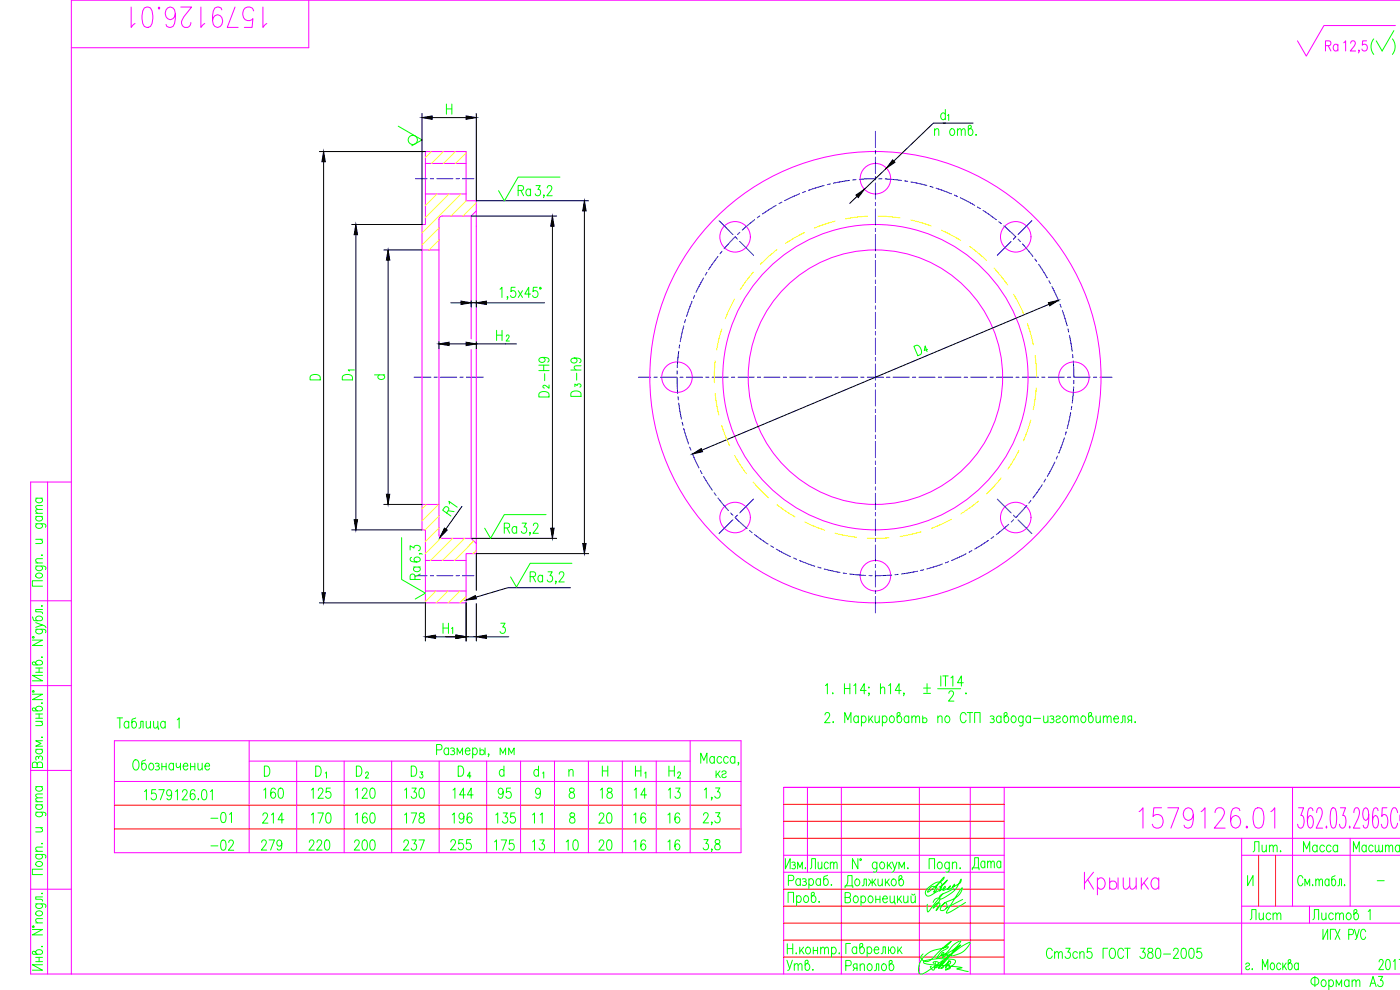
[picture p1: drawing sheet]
<svg xmlns="http://www.w3.org/2000/svg" width="420mm" height="297mm" viewBox="0 0 420 297" stroke-linecap="round" stroke-linejoin="round" font-family="sans-serif">
<defs><g id="words">
<text font-size="10.6" fill="#f0f" x="38.5" y="9.5">1579126.01</text>
<text font-size="10.1" fill="#f0f" x="341.1" y="249.8">1579126.01</text>
<text font-size="8.4" fill="#f0f" x="410.6" y="17.6">( )</text>
<text font-size="7.1" fill="#0f0" x="291" y="262.1">Дата</text>
<g font-size="6.6" fill="#f0f">
<text x="396.9" y="16.6">Ra</text>
<text x="393" y="277.3">Листов</text>
</g>
<text font-size="6.6" x="279.8" y="42">n отв.</text>
<g font-size="6.6" fill="#0f0">
<text x="154.5" y="60">Ra</text>
<text x="166.2" y="120.3" transform="rotate(-90 166.2 120.3)">D -H9</text>
<text x="175.7" y="120.3" transform="rotate(-90 175.7 120.3)">D -h9</text>
<text x="150.3" y="161.2">Ra</text>
<text x="127.4" y="175" transform="rotate(-90 127.4 175)">Ra</text>
<text x="62.4" y="248">-01</text>
<text x="78" y="248.4">214</text>
<text x="92.4" y="248.4">170</text>
<text x="105.8" y="248.4">160</text>
<text x="120.6" y="248.4">178</text>
<text x="134.8" y="248.4">196</text>
<text x="147.8" y="248.4">135</text>
<text x="178.9" y="248.4">20</text>
<text x="189.4" y="248.4">16</text>
<text x="199.7" y="248.4">16</text>
<text x="62.4" y="256.5">-02</text>
<text x="375.4" y="256.8">Лит.</text>
<text x="390.2" y="256.8">Масса</text>
<text x="374.3" y="277.3">Лист</text>
<text x="235.3" y="292.5">Утв.</text>
<text x="313.3" y="288.9">Ст3сп5 ГОСТ 380-2005</text>
</g>
<g font-size="6.2" fill="#0f0">
<text x="158.4" y="175.7">Ra</text>
<text x="38.8" y="232.1">Обозначение</text>
<text x="78.3" y="240.6">160</text>
<text x="92.4" y="240.6">125</text>
<text x="105.8" y="240.6">120</text>
<text x="120.6" y="240.6">130</text>
<text x="135.1" y="240.6">144</text>
<text x="148.5" y="240.6">95</text>
<text x="179.2" y="240.6">18</text>
<text x="189.4" y="240.6">14</text>
<text x="199.7" y="240.6">13</text>
<text x="164" y="248.4" transform="rotate(-90 164 248.4)">11</text>
<text x="77.6" y="256.1">279</text>
<text x="91.7" y="256.1">220</text>
<text x="105.5" y="256.1">200</text>
<text x="120.3" y="256.1">237</text>
<text x="134.4" y="256.1">255</text>
<text x="147.5" y="256.1">175</text>
<text x="159.1" y="256.1">13</text>
<text x="169" y="256.1">10</text>
<text x="178.9" y="256.1">20</text>
<text x="189.4" y="256.1">16</text>
<text x="199.7" y="256.1">16</text>
<text x="242.4" y="261.8">Лист</text>
</g>
<text font-size="5.3" fill="#0f0" x="214.1" y="234.6">кг</text>
<g font-size="4.9" fill="#0f0">
<text x="92.1" y="115.4">D</text>
<text x="102" y="115.4">D</text>
</g>
<text font-size="4.4" fill="#0f0" x="111.5" y="115">d</text>
<g font-size="4" fill="#0f0">
<text x="161.9" y="117.8">2</text>
<text x="171.8" y="117.5">3</text>
</g>
<g font-size="3.1" fill="#0f0">
<text x="103.7" y="112.5">1</text>
<text x="288.9" y="209.5">.</text>
</g>
<text font-size="2.6" fill="#0f0" x="412.4" y="265.6">-</text>
</g></defs>
<g fill="none" stroke="#f0f" stroke-width=".3">
<path d="M92.7 .1v14.2h-71.3M405.4 13l.4-.7 .7 .1 .2 .4-.3 1.1-1.2 1.4h1.7M407.9 15.2h-.2h.2l-.2 .7M418.8 7.7h-21.5l-5.3 9.1-2.6-4.5M420.2 .1h-398.8v292.1M127.7 45.5h12.2v14.7h3v105.9h-3v14.8h-12.2v-21.9h-1v-91.6h1zM127.7 58.2h12.2M127.7 49h12.2M126.7 75h5M141.4 64.8h-8.6a1.02 1.02 0 0 0-1.1 1v94.7a1 1 0 0 0 1.1 1h8.6M141.4 64.8v36.9M142.9 63.3l-1.5 1.5"/>
<path d="M141.4 104.9v56.6M14.3 144.6v147.6M21.4 144.6h-12.2v147.6h411M126.7 151.3h5M127.7 177.3h12.2M127.7 168.2h12.2M141.4 161.5l1.5 1.6M9.2 180.3h12.2M9.2 205.7h12.2M9.2 231.2h12.2M34.3 222.3h188.1v33.5h-188.1zM34.3 234.5h188.1"/>
<path d="M74.8 222.3v33.5M74.8 228.4h132.3M89 228.4v27.4M103.3 228.4v27.4M117.5 228.4v27.4M131.8 228.4v27.4M146.1 228.4v27.4M156.2 228.4v27.4M166.4 228.4v27.4M176.6 228.4v27.4M186.8 228.4v27.4M196.9 228.4v27.4"/>
<path d="M207.1 222.3v33.5M235.2 236.2h185h-185M235.2 236.2v56M242.3 236.2v25.5M252.5 236.2v56M275.9 236.2v56M291.2 236.2v56M301.4 236.2v56M387.9 236.2v35.7M235.2 256.6h66.2M301.4 251.5h118.8M372.6 256.6h47.6"/>
<path d="M372.6 251.5v40.7M389.7 242.4h1.5l-.8 2.3h.4a2.9 2.9 0 0 1-.3 3.8l-.8-.3-.3-.9M394 243.2l-.1-.5-.4-.3-.7 .3a9.2 9.2 0 0 0 0 5.5l.5 .3a2.56 2.56 0 0 0 0-3.8l-.5 .3-.4 1.4M395.1 243.8l.3-1.1 .3-.3h.6a2.62 2.62 0 0 1 .1 3.2l-1.4 2.9h2M398.1 247.9v.6zM399.6 242.7l.4-.3 .7 .3a9 9 0 0 1 0 5.5l-.4 .3-.7-.3a9 9 0 0 1 0-5.5zM402.3 242.4h1.5l-.8 2.3h.4a2.91 2.91 0 0 1-.3 3.8l-.8-.3-.3-.9M405.1 247.9v.6zM405.2 251.5v20.4M406.3 243.8l.3-1.1 .3-.3h.5a2.66 2.66 0 0 1 .2 3.2l-1.4 2.9h1.9M410.8 244.4l-.4 1.4-.6 .3a2.54 2.54 0 0 1 0-3.7l.6 .3a8.3 8.3 0 0 1 0 5.5l-.7 .3-.5-.3-.1-.6M413.6 243.2l-.2-.5-.4-.3-.7 .3a9.2 9.2 0 0 0 0 5.5l.6 .3a2.56 2.56 0 0 0 0-3.8l-.6 .3-.4 1.4"/>
<path d="M416.2 242.4h-1.4l-.1 2.6 .5-.6h.5a2.86 2.86 0 0 1 0 4.1l-.9-.3-.3-.9M419.4 243.8l-.1-.6a.84 .84 0 0 0-.5-.7 .84 .84 0 0 0-.9 .2 6.2 6.2 0 0 0 .3 5.8 1.24 1.24 0 0 0 1.2-1.5M420.2 244.5v1.8M9.2 266.8h12.2M235.2 261.7h66.2M301.4 277h118.8M325.5 261.7v5.1M326.4 263.9l1.8 2.9M328.2 261.7l-2.7 3.4M329.3 264.1a1.12 1.12 0 0 1 1.1-.7 1.12 1.12 0 0 1 1.1 .7 1.7 1.7 0 0 1-1.4 2.7l-.8-.7M329.3 263.4v5.1M333 264.9a1.24 1.24 0 0 1 2 0 1.24 1.24 0 0 1-.6 1.9h-.8l-.6-.5"/>
<path d="M333 263.4v3.4M335.5 263.4v3.4M337.1 263.4l.2 3.1 .8 .3 .9-1M339 263.4l.2 3.1 .8 .3 1-1M341 263.4v3.4M342.5 263.4v3.4M343.3 264.9l1.4 1.9M344.5 263.4l-2 2.4M347.8 264.1a1.12 1.12 0 0 0-1.1-.7 1.12 1.12 0 0 0-1.1 .7 1.7 1.7 0 0 0 1.4 2.7l.8-.7M347.8 263.4v3.4M372.6 271.9h47.6"/>
<circle cx="262.7" cy="53.6" r="4.6"/>
<circle cx="220.6" cy="71.1" r="4.6"/>
<circle cx="304.8" cy="71.1" r="4.6"/>
<circle cx="203.2" cy="113.2" r="4.6"/>
<circle cx="262.7" cy="113.2" r="67.7"/>
<circle cx="262.7" cy="113.2" r="45.8"/>
<circle cx="262.7" cy="113.2" r="38.2"/>
<circle cx="322.3" cy="113.2" r="4.6"/>
<circle cx="220.6" cy="155.3" r="4.6"/>
<circle cx="304.8" cy="155.3" r="4.6"/>
<circle cx="262.7" cy="172.7" r="4.6"/>
</g>
<g fill="none" stroke="#00f" stroke-width=".3">
<path d="M262.7 39.4v4.8M124.7 53.6h3.5M129.1 53.6h1M131.1 53.6h4.8M136.9 53.6h.9M138.8 53.6h3.4M239.9 58.2l-4.4 2M241.8 57.4l-1 .4M247.3 55.7l-4.6 1.4M249.2 55.2l-.9 .2M255 54.1l-4.8 .9M256.9 53.9l-1 .1"/>
<path d="M262.7 53.6l-4.8 .2M262.7 45.2v1M262.7 47.2v4.8M262.7 53v1M262.7 54.9v4.9M263.7 53.6l1 .1M265.7 53.7l4.8 .4M271.5 54.3l.9 .1M273.4 54.6l4.7 1M279.1 55.9l.9 .3M280.9 56.5l4.6 1.7M286.4 58.5l.9 .4"/>
<path d="M288.2 59.3l4.3 2.3M215.5 76.9l-2.8 4M215.8 66.2l4.2 4.2M216.7 75.4l-.6 .8M220.6 71.1l-3.3 3.6M220.6 71.1l.7 .7M222 72.4l4.2 4.2M222 69.7l-.7 .7M226.5 65.9l-3.8 3.2M228 64.8l-.7 .5M232.9 61.6l-4.1 2.6M234.7 60.7l-.9 .4"/>
<path d="M262.7 60.7v1M262.7 62.7v4.8M262.7 68.5v1M262.7 70.4v4.9M262.7 76.2v1M262.7 78.2v4.8M293.3 62.1l.9 .5M295 63.1l4 2.8M299.8 66.5l.7 .6M301.3 67.8l3.5 3.3-.7 .7M303.5 72.4l-4.2 4.2M305.5 71.8l.7 .7"/>
<path d="M306.9 73.2l3.1 3.7M309.7 66.2l-4.2 4.2M310.6 77.7l.5 .8M311.7 79.3l2.6 4.1M205.2 97.8l-1.1 4.7M205.7 95.9l-.2 .9M207.7 90.4l-1.7 4.6M208.5 88.6l-.4 .9M211.2 83.4l-2.3 4.3M212.2 81.7l-.5 .9M262.7 84v1M262.7 85.9v4.9"/>
<path d="M262.7 91.8v.9M262.7 93.7v4.9M262.7 99.5v1M314.8 84.2l.5 .9M315.7 86l2.1 4.4M318.1 91.3l.4 .9M318.8 93.1l1.5 4.7M320.5 98.7l.2 .9M124.3 113.2h5M130.3 113.2h.9M132.2 113.2h4.9M138 113.2h1"/>
<path d="M140 113.2h5M191.7 113.2h3.6M196.3 113.2h.9M198.2 113.2h4.9M203.2 113.2l.2 4.8M203.2 111.2v1M203.5 119l.1 1M203.7 105.4l-.4 4.9M204 103.5l-.2 .9M204 113.2h1M206 113.2h4.8M211.8 113.2h1"/>
<path d="M213.7 113.2h4.9M219.5 113.2h1M221.5 113.2h4.8M227.3 113.2h1M229.2 113.2h4.9M235.1 113.2h.9M237 113.2h4.9M242.8 113.2h1M244.8 113.2h4.8M250.6 113.2h.9M252.5 113.2h4.9M258.3 113.2h1"/>
<path d="M260.3 113.2h4.8M262.7 101.5v4.8M262.7 107.3v1M262.7 109.2v4.9M262.7 115v1M262.7 117v4.8M266.1 113.2h1M268 113.2h4.9M273.8 113.2h1M275.8 113.2h4.8M281.6 113.2h1M283.5 113.2h4.9"/>
<path d="M289.4 113.2h.9M291.3 113.2h4.9M297.1 113.2h1M299.1 113.2h4.8M304.9 113.2h.9M306.8 113.2h4.9M312.6 113.2h1M314.6 113.2h4.8M320.4 113.2h1M321 100.6l.8 4.8M321.9 106.4l.1 .9M322.1 108.3l.2 4.9h4.9"/>
<path d="M322.2 116.1l-.4 4.8M322.3 114.1v1M328.2 113.2h.9M330.1 113.2h3.6M203.7 121l.8 4.8M204.7 126.7l.3 1M205.2 128.6l1.5 4.6M207 134.2l.3 .9M207.7 136l2.1 4.4M262.7 122.8v1M262.7 124.7v4.9M262.7 130.6v.9"/>
<path d="M262.7 132.5v4.8M262.7 138.3v1M316.6 138.6l-2.3 4.3M317.4 136.8l-.4 .9M319.4 131.4l-1.6 4.6M320 129.5l-.3 1M321.3 123.8l-1 4.8M321.6 121.9l-.1 1M210.2 141.3l.5 .8M211.2 143l2.6 4.1M214.3 147.9l.6 .8M215.5 149.4l3.1 3.8"/>
<path d="M219.3 153.9l.6 .7M220 156l-4.2 4.1M221.3 154.6l-.7 .7 3.6 3.3M225 159.2l.7 .6M226.2 149.8l-4.2 4.1M262.7 140.3v4.8M262.7 146.1v.9M262.7 148v4.9M262.7 153.8v1M262.7 155.8v4.8M299.3 149.8l4.2 4.1M302.7 157.3l-3.7 3.1"/>
<path d="M304.2 156l-.7 .6M305.5 156l4.2 4.1M308.2 151.7l-3.3 3.6-.8-.7M309.4 150.2l-.6 .7M312.8 145.4l-2.8 4M313.8 143.8l-.5 .8M129.1 172.7h1M131.1 172.7h4.8M136.9 172.7h.9M138.8 172.7h3.4M226.5 160.4l4 2.8M231.3 163.8l.8 .5"/>
<path d="M233 164.8l4.3 2.2M238.2 167.4l.9 .4M240 168.2l4.5 1.7M245.4 170.2l1 .2M247.3 170.7l4.8 1.1M253 171.9l1 .2M255 172.2l4.8 .5M260.8 172.7h1M262.7 161.6v1M262.7 163.5v4.9M262.7 169.3v1M262.7 171.3v4.8"/>
<path d="M262.7 177.1v1M262.7 179v4.9M267.6 172.5l-4.9 .2M269.5 172.3l-.9 .1M275.3 171.4l-4.8 .8M277.2 170.9l-.9 .3M282.8 169.2l-4.6 1.5M284.6 168.6l-.9 .3M290 166.1l-4.5 2.1M291.7 165.2l-.9 .5M296.6 162.1l-4.1 2.6M298.2 161l-.8 .6"/>
</g>
<g fill="none" stroke="#ff0" stroke-width=".3">
<path d="M129.5 45.5l-1.8 1.8M131.1 58.2l-3.4 3.5M133.1 45.5l-3.6 3.5M134.7 58.2l-7 7.1M136.7 45.5l-3.6 3.5M138.3 58.2l-11.6 11.7M139.9 45.8l-3.2 3.2M131.7 68.4l-5 5.1M131.7 72l-3 3M139.9 60.2l-4.6 4.6M142.9 60.8l-4 4M233.1 74.9l-4.8 4.4"/>
<path d="M241.4 69.8l-5.6 3.2M250.6 66.4l-6.2 2M260.3 64.9l-6.5 .8M263.5 64.8l6.6 .6M273.3 66l6.2 1.8M282.6 69.1l5.7 3M291 74l5 4.1M216.6 98.7l-1.5 6.3M220.5 89.7l-2.8 5.9M226 81.7l-3.9 5.2M298.3 80.5l4.1 5.1M304.2 88.3l3 5.8"/>
<path d="M308.4 97.2l1.7 6.2M214.6 108.3l-.2 6.5M214.6 118.1l1.1 6.4M310.6 106.7l.5 6.5M311 116.4l-.9 6.5M216.6 127.7l2.4 6M220.5 136.6l3.5 5.5M305.8 135.2l-3.4 5.6M309.3 126.1l-2.1 6.1M128 151.3l-1.3 1.4M131.6 151.3l-4.9 5M131.7 154.8l-4.2 4.2"/>
<path d="M131.7 158.4l-4 4M226 144.7l4.6 4.6M233.1 151.4l5.5 3.7M241.4 156.6l6.1 2.5M250.6 160l6.4 1.2M276.4 159.6l-6.3 1.4M285.5 155.8l-6 2.7M293.6 150.4l-5.3 3.8M300.5 143.4l-4.4 4.8M130.8 177.3l-3.1 3.1M132.3 161.4l-4.6 4.6M134.4 177.3l-3.6 3.6"/>
<path d="M135.8 161.5l-6.6 6.7M138 177.3l-3.6 3.6M139.4 161.5l-6.6 6.7M139.9 179l-1.9 1.9M142.2 162.3l-5.8 5.9M142.9 165.2l-.9 .9M266.8 161.4l-6.5 .1"/>
</g>
<g fill="none" stroke="#000" stroke-width=".3">
<path d="M126.7 34v33.4h-21.2M129.7 35.3h10.2M142.9 34v26.2h33.8M283.7 36.9h-3.6l-11.9 11.4M95.9 45.5h31.8M97.1 48.5v129.3M257.2 58.9l-2.2 2.1M266 50.4l-6.6 6.4M106.8 70.4v85.5M115.2 75h11.5M116.5 78v70.3M141.4 64.8h25.7"/>
<path d="M165.8 67.9v90.6M175.4 63.3v99.8M135.3 90.9h3.1M141.4 90.2v1.9M141.4 90.9h1.5M142.9 90.2v1.9M146 90.9h17.4M314.8 91.3l-104.2 43.8M131.7 102.5v2.2M134.8 103.2h5.1M142.9 102.5v2.2M142.9 103.2h12.1"/>
<path d="M105.5 159h21.2M115.2 151.3h11.5M138.6 151.9l-4.8 6.8M141.4 161.5h25.7M171.2 176.3h-18.8l-9.6 2.9M176.7 166.1h-33.8v11.1M95.9 180.9h31.8v11.4M130.7 191.1h6.1M139.9 180.9v11.4M139.9 191.1h3M142.9 181.1v11.2M146 191.1h6.7"/>
</g>
<g fill="#000" stroke="#000" stroke-width=".3">
<path d="M126.7 35.3l3-.5v1zM139.9 34.8l3 .5-3 .5zM97.1 45.5l.5 3h-1zM256.9 58.5l2.5-1.7-1.8 2.5zM267.9 48l.7 .7-2.6 1.7zM106.8 67.4l.5 3h-1zM116.5 75l.5 3h-1zM165.8 64.8l.5 3.1h-1zM175.4 60.2l.5 3.1h-1zM138.4 90.3l3 .6-3 .5zM142.9 90.9l3.1-.6v1.1zM314.6 90.8l3-.7-2.6 1.7z"/>
<path d="M131.7 103.2l3.1-.5v1zM139.9 102.7l3 .5-3 .5zM207.8 136.2l2.6-1.6 .4 .9zM106.3 155.9h1l-.5 3.1zM116 148.3h1l-.5 3zM133.4 158.5l.8 .5-2.2 2.2zM165.3 158.5h1l-.5 3zM96.6 177.8h1l-.5 3.1zM139.9 180.1l2.8-1.4 .3 1zM174.9 163.1h1l-.5 3zM127.7 191.1l3-.6v1.1zM136.8 190.5l3.1 .6-3.1 .5z"/>
<path d="M142.9 191.1l3.1-.6v1.1z"/>
</g>
<g fill="none" stroke="#0f0" stroke-width=".3">
<path d="M119.5 37.9l7.2 4.1-3.1 1.7M134 31.2v3.1M134 32.7h1.6M135.6 31.2v3.1M283.7 34.3l-.2-.3a.99 .99 0 0 0-1.3 .7 .99 .99 0 0 0 .7 1.2h.3l.5-.4M283.7 32.9v3M284.4 34.7l.3-.4v1.8M163.3 58.6h-.2h.2l-.2 .7M164.2 56.4l.5-.7 .7 .1 .2 .5-.3 1-1.2 1.4h1.6M168 53.1h-12.5l-4.1 7.2-1.8-3.1M149 99.1v3.1M150.1 86.8l.5-.6v3.1"/>
<path d="M150.7 99.1v3.1M152.4 89.1h-.2h.2l-.2 .7M154.6 86.2h-1.2l-.1 1.3a.93 .93 0 0 1 1.3 .1 .93 .93 0 0 1 0 1.3 .93 .93 0 0 1-1.3 .1l-.1-.3M155.5 87.2l1.3 2.1M156.8 87.2l-1.3 2.1M159.3 88.2h-1.8l1.2-2v3.1M161.2 86.2h-1.1l-.1 1.3a.93 .93 0 0 1 1.2 .1 .93 .93 0 0 1 0 1.3 .93 .93 0 0 1-1.2 .1l-.2-.3M149 100.6h1.7M152 100.9l.2-.4 .5 .1 .1 .2-.9 1.5h1M274.3 103.9l.7-.3a1.81 1.81 0 0 1 1.2 2.8l-.7 .3zM278.4 104.8l-1 .4 .3-1.4 .5 1.7M10.7 157.1l2.8 .2 .3 .3-.2 .6"/>
<path d="M10.7 154.9h2.1M10.7 154h2.1M10.7 149.5h2.1M11.2 157.1l-.3 .3a.99 .99 0 0 0 .6 1.2 .99 .99 0 0 0 1.3-.6v-.4l-.5-.5M11.2 154.9l-.3 .3a.97 .97 0 0 0 .5 1.2 .97 .97 0 0 0 1.2-.4l.2-.6-.5-.5M11.2 149.5a.68 .68 0 0 0-.5 .6 .68 .68 0 0 0 .5 .7 .87 .87 0 0 0 1.2-.1 .87 .87 0 0 0-.1-1.2M12.8 152.9l-1.9 .1-.2 .4 .6 .6M12.8 151.7l-1.9 .1-.2 .5 .6 .6M134 153.9l.6-.8-.1-.9a.72 .72 0 0 0-1.1 0l-.6 .9 2.5 1.7M134.5 153.2l1.8 .3M134.9 151.2l-.2-.8 2.5 1.8M159.1 159.9h-.2h.2l-.2 .7"/>
<path d="M160.1 157.7l.4-.7 .7 .1 .3 .4-.4 1.1-1.2 1.4h1.7M163.9 154.4h-12.6l-4.1 7.1-1.7-3M10.7 169.8l2.8 .2 .3 .3-.2 .6M10.7 168.9h2.1M10.7 161.8h2.1M10.9 172.3a.97 .97 0 0 1 1.2-.4 .97 .97 0 0 1 .5 1.2 .97 .97 0 0 1-1.2 .4 .97 .97 0 0 1-.5-1.2zM11.2 169.8l-.3 .3a.99 .99 0 0 0 .6 1.2 .99 .99 0 0 0 1.3-.6v-.4l-.5-.5M12.2 161.8l.6 .6-.2 .6-1.9 .1M12.5 166.6h.3zM12.8 174.3h-3.1v1.6h3.1M12.8 167.6l-1.9 .1-.2 .6 .6 .6M120.5 161.3v12.6l7.2 4.1-3.1 1.7"/>
<path d="M123.1 165v-1.3l1.1 .7a.9 .9 0 0 1 1.4-.7 .9 .9 0 0 1 0 1.5M126 166.1v.2v-.2l.7 .2M166.9 174.5h-.2h.2l-.2 .7M167.8 172.3l.5-.7 .7 .1 .2 .4-.3 1.1-1.2 1.4h1.6M171.7 169h-12.6l-4.1 7.1-1.8-3M9.7 192.1h3.1l-3.1 1.6h3.1M9.7 185.1l.4 1 2.1 .1a.66 .66 0 0 0 .6-.5 .66 .66 0 0 0-.5-.7 .87 .87 0 0 0-1.2 0 .87 .87 0 0 0 .1 1.2M10.7 199a1.02 1.02 0 0 1 1-.9 1.02 1.02 0 0 1 1.1 .9l-.6 .5h-2.2l-.3-.7 .4-.2 .3 .1 .8 .8M10.7 188.8l2.8 .1 .3 .4-.2 .5M10.7 186.8l2.1 .7-2.1 .7M11.2 188.8l-.2 .1a.58 .58 0 0 0-.1 .9 .97 .97 0 0 0 1.2 .4 .97 .97 0 0 0 .5-1.2l-.3-.2M12.5 197.2h.3z"/>
<path d="M12.5 181.8h.3zM12.8 187.5l.8 .5 .2 .3M12.8 182.9h-2.1v.7l1.9 .1 .2 .4M133 187v3M133 188.4h1.6M134.6 187v3M135.5 188.6l.4-.4v1.9M150.3 187h1.3l-.7 1.1a.9 .9 0 0 1 .7 1.4 .9 .9 0 0 1-1.5 0M9.7 208.3h3.1l-3.1 1.6h3.1M10.7 212.8a1.02 1.02 0 0 1 1-.9 1.02 1.02 0 0 1 1.1 .9l-.6 .5h-2.2l-.3-.7 .4-.2 .3 .1 .8 .8M10.7 200.4h2.1M10.7 201.7h2.1"/>
<path d="M10.7 216.4h2.1M10.7 214.2h2.1M10.7 215.5h2.1M11.7 200.4v1.3M11.7 214.2v1.3M12.2 216.4l.6 .6-.2 .6-1.9 .1M12.5 211h.3zM12.8 202.6h-3.1l3.1 1.7h-3.1M35.1 215.4h1.7M36 215.4v3.1M38.6 216.8a.68 .68 0 0 0-.6-.4 .68 .68 0 0 0-.6 .4 .93 .93 0 0 0-.1 1.2 .93 .93 0 0 0 1.1 .3l.2-.3M38.6 216.4v2.1"/>
<path d="M40.7 215.4l-1 .4-.1 .3v1.8l.2 .4a.97 .97 0 0 0 1.2-.5 .97 .97 0 0 0-.4-1.2 .65 .65 0 0 0-1 .2M41.7 218.5l.4-.2 .1-1.9h.7v2.1M43.9 216.4l.1 1.9 .6 .2 .6-.6M45.2 216.4v2.1M46.1 216.4l.1 1.9 .6 .2 .6-.6M47.4 216.4v2.1h.2v.4M49.6 216.8a.67 .67 0 0 0-.7-.4 .67 .67 0 0 0-.6 .4 .93 .93 0 0 0 0 1.2 .93 .93 0 0 0 1.1 .3l.2-.3M49.6 216.4v2.1M53.2 216l.6-.6v3.1M247.6 214.5l.5-.7 .7 .1 .2 .5-.4 1-1.1 1.4h1.6M247.7 205.7l.6-.6v3.1M249.9 207.9v.3z"/>
<path d="M250 216.6v.2zM253.4 205.1v3.1M253.4 206.6h1.7M253.5 216.8v-3l1 2.2 .9-2.2v3M255.1 205.1v3.1M256.2 205.7l.6-.6v3.1M257.6 215.2a.68 .68 0 0 0-.6-.4 .68 .68 0 0 0-.7 .4 .87 .87 0 0 0 .1 1.3 .87 .87 0 0 0 1.2-.1M257.6 214.8v2M258.5 215.2a.68 .68 0 0 1 .7-.4 .68 .68 0 0 1 .6 .4 .93 .93 0 0 1 0 1.2 .93 .93 0 0 1-1 .3l-.3-.3M258.5 214.8v3.1M259.9 207.2h-1.7l1.2-2.1v3.1M260.7 214.8v2"/>
<path d="M260.8 206.1v.3zM260.9 208h-.3h.3l-.3 .8M261.2 215.7l.8 1.1M261.9 214.8l-1.2 1.5M262.6 214.8l.1 1.9 .6 .1 .6-.5M263.9 214.8v2M264.2 206.7l.6-.6 .6 .2 .1 1.9M264.2 205.1v3.1M264.8 215.2a.68 .68 0 0 1 .7-.4 .68 .68 0 0 1 .6 .4 .93 .93 0 0 1 0 1.2 .93 .93 0 0 1-1.1 .3l-.2-.3M264.8 214.8v3.1M266.7 205.7l.6-.6v3.1M267.3 215a.98 .98 0 0 1 1.2 .6 .98 .98 0 0 1-.7 1.2 1.04 1.04 0 0 1-.9-.7 1.04 1.04 0 0 1 .4-1.1z"/>
<path d="M269.7 214.8a1.02 1.02 0 0 1 .9 1 1.02 1.02 0 0 1-.9 1l-.5-.5v-2.2l.7-.3 .3 .4-.2 .3-.8 .7M270.4 207.2h-1.7l1.1-2.1v3.1M271.3 208h-.2h.2l-.2 .8M272.7 215.2a.68 .68 0 0 0-.6-.4 .68 .68 0 0 0-.7 .4 .87 .87 0 0 0 .1 1.3 .87 .87 0 0 0 1.2-.1M272.7 214.8v2M273.7 215.4l.5-.6 .5 .2 .1 1.8M273.7 214.8v2M274.8 215.4l.6-.6 .5 .2 .1 1.8M276.9 215.7a.75 .75 0 0 1 1.2 0 .75 .75 0 0 1-.4 1.1h-.4l-.4-.2M276.9 214.8v2M277.2 206.4h2.1M277.2 208h2.1"/>
<path d="M278.2 205.1v2.6M281.4 206.6h6.9M281.5 215.4l.5-.6 .6 .2 .1 1.8M281.5 214.8v2M282.4 202.8v3.1M282.9 202.8h1.7M283.7 202.8v3.1M283.9 215a.99 .99 0 0 1 1.2 .6 .99 .99 0 0 1-.6 1.2 1.04 1.04 0 0 1-1-.7 1.04 1.04 0 0 1 .4-1.1zM284.8 208l.4-.7h.5l.5 .6-.4 1-1.1 1.5h1.6M285.4 203.4l.6-.6v3.1M289.1 204.8h-1.7l1.1-2v3.1M289.9 214.5a.9 .9 0 0 0-1.1-.7 .9 .9 0 0 0-.6 1.2v.7a.9 .9 0 0 0 .6 1.1 .9 .9 0 0 0 1.1-.7"/>
<path d="M290.3 213.8h1.6M291.1 213.8v3M292.5 216.8v-3h1.6v3M297.2 215a.73 .73 0 0 1 1.1 .2l-.1 .3-.6 .2M298 215.7l.4 .6-.1 .3-.3 .2-.8-.1M300.4 215.2a.68 .68 0 0 0-.6-.4 .68 .68 0 0 0-.7 .4 .87 .87 0 0 0 .1 1.3 .87 .87 0 0 0 1.2-.1M300.4 214.8v2M301.8 214.8a1.02 1.02 0 0 1 .9 1 1.02 1.02 0 0 1-.9 1l-.5-.5v-2.2l.7-.3 .3 .4-.1 .3-.9 .7M303.8 215a.99 .99 0 0 1 1.2 .6 .99 .99 0 0 1-.6 1.2 1.04 1.04 0 0 1-1-.7 1.04 1.04 0 0 1 .4-1.1zM307 215.2l-.2-.2a.99 .99 0 0 0-1.2 .6 .99 .99 0 0 0 .6 1.2h.4l.4-.4M307 214.8l-.1 2.8a.59 .59 0 0 1-.9 .1M309.3 215.2a.68 .68 0 0 0-.7-.4 .68 .68 0 0 0-.6 .4 .87 .87 0 0 0 0 1.3 .87 .87 0 0 0 1.3-.1"/>
<path d="M309.3 214.8v2M310.2 215.5h2.1M313.2 214.8l.1 1.9 .6 .1 .6-.5M314.5 214.8v2M315.1 215a.73 .73 0 0 1 1.1 .2l-.1 .3-.6 .2M315.9 215.7l.5 .6-.2 .3-.3 .2-.8-.1M316.9 215.2a.68 .68 0 0 1 .7-.4 .68 .68 0 0 1 .6 .4l-.1 .3-.8 .3a.56 .56 0 0 0-.2 .9 .73 .73 0 0 0 1.1-.3M319.3 215a.99 .99 0 0 1 1.2 .6 .99 .99 0 0 1-.7 1.2 1.04 1.04 0 0 1-.9-.7 1.04 1.04 0 0 1 .4-1.1zM321.2 215.4l.6-.6 .5 .2 .1 1.8M321.2 214.8v2M322.4 215.4l.6-.6 .4 .2 .2 1.8M324.7 215a.99 .99 0 0 1 1.3 .6 .99 .99 0 0 1-.7 1.2 1.04 1.04 0 0 1-1-.7 1.04 1.04 0 0 1 .4-1.1z"/>
<path d="M327.2 214.8a1.02 1.02 0 0 1 .9 1 1.02 1.02 0 0 1-.9 1l-.5-.5v-2.2l.7-.3 .2 .4-.1 .3-.8 .7M328.9 214.8l.1 1.9 .6 .1 .6-.5M330.2 214.8v2M331.1 215.4l.6-.6 .5 .2 .1 1.8M331.1 214.8v2M332.3 215.4l.6-.6 .4 .2 .2 1.8M334.3 215.7h1.4l-.3-.7a.99 .99 0 0 0-1.2 .6 .99 .99 0 0 0 .7 1.2h.3l.5-.4M336.4 216.8l.4-.1 .2-1.9h.6v2M338.9 216.1l-.4 .7M339.6 216.1l-.9-.1-.2-.5 .2-.5 .9-.2v2M340.7 216.6v.2zM10.7 236h2.1"/>
<path d="M10.7 224.8h2.1M11.2 236a.68 .68 0 0 0-.5 .6 .68 .68 0 0 0 .5 .7 .87 .87 0 0 0 1.2-.1 .87 .87 0 0 0-.1-1.2M11.2 229.2a.74 .74 0 0 0-.8-.6 .74 .74 0 0 0-.7 .6v1.1h3.1v-1.1a.83 .83 0 0 0-.8-.6 .83 .83 0 0 0-.8 .6v1.1M11.2 224.8a.67 .67 0 0 0-.5 .7 .67 .67 0 0 0 .5 .6 .86 .86 0 0 0 1.2 0 .86 .86 0 0 0-.1-1.3M11.6 227.3l.6-.5 .3 .1 .3 .4-.2 .8M11.6 227.6v-.3l-.4-.4a.73 .73 0 0 0-.3 1.2M12.5 221.2h.3zM12.8 239.4l-1.9 .1-.2 .5 .6 .5M12.8 238.2l-1.9 .1-.2 .5 .6 .6M12.8 222.3h-2.1l1.6 .8-1.6 .8h2.1M43.4 237.5l.5-.6v3.1M46.7 236.9h-1.1l-.1 1.3a.93 .93 0 0 1 1.2 .1 .93 .93 0 0 1 0 1.3 .93 .93 0 0 1-1.2 .1l-.2-.3"/>
<path d="M47.7 236.9h1.6l-1.2 3.1M51.5 237.9a.82 .82 0 0 1-.8 .9 .9 .9 0 0 1-.7-1.1 .9 .9 0 0 1 1.2-.6 2.58 2.58 0 0 1 0 2.7l-.6 .2-.5-.4M52.7 237.5l.6-.6v3.1M54.8 237.7l.4-.8h.5l.5 .6-.4 1-1.1 1.5h1.6M58.5 237.4l-.1-.3-.6-.2a1.66 1.66 0 0 0-.7 2.1l.1 .6a.69 .69 0 0 0 .6 .4 .69 .69 0 0 0 .7-.4l.1-.5a.89 .89 0 0 0-.8-1l-.6 .4-.1 .5M59.5 239.7v.3zM60.8 237.1l.6-.2a1.8 1.8 0 0 1 .6 2.5l-.3 .4-.5 .2a1.8 1.8 0 0 1-.6-2.5zM63.1 237.5l.6-.6v3.1M79.3 229.8h.9a1.8 1.8 0 0 1 0 3.1h-.9zM94.7 229.8h.9a1.8 1.8 0 0 1 0 3.1h-.9zM97.6 232l.4-.4v1.8M107 229.8h.8a1.8 1.8 0 0 1 0 3.1h-.8z"/>
<path d="M109.7 232l.3-.4 .4 .1 .2 .3-.9 1.4h.9M123.4 229.8h.8a1.8 1.8 0 0 1 0 3.1h-.8zM126.1 231.6h.8l-.5 .7a.54 .54 0 0 1 .5 .8 .54 .54 0 0 1-.9 0M131 225h1.1a.83 .83 0 0 0 .6-.8 .83 .83 0 0 0-.6-.8h-1.1v3M134.6 224.8a.68 .68 0 0 0-.6-.4 .68 .68 0 0 0-.6 .4 .92 .92 0 0 0-.1 1.2 .92 .92 0 0 0 1.1 .3l.2-.3M134.6 224.4v2M135.2 224.6a.74 .74 0 0 1 1.2 .2l-.4 .5h-.3M136 225.3l.5 .6-.2 .4h-1.1M137.2 226.4v-2l.8 1.6 .8-1.6v2M137.5 229.8h.8a1.8 1.8 0 0 1 0 3.1h-.8zM139.6 225.3h1.4v-.3a.66 .66 0 0 0-.5-.6 .66 .66 0 0 0-.7 .4 .93 .93 0 0 0-.1 1.2 .93 .93 0 0 0 1.1 .3l.2-.3M141.3 232.8h-1l.7-1.2v1.8"/>
<path d="M141.8 224.8a.68 .68 0 0 1 .7-.4 .68 .68 0 0 1 .6 .4 .93 .93 0 0 1 .1 1.2 .93 .93 0 0 1-1.1 .3l-.3-.3M141.8 224.4v3.1M144.1 225.3a.75 .75 0 0 1 1.2 0 .75 .75 0 0 1-.4 1.1h-.5l-.3-.2M144.1 224.4v2M145.6 224.4v2M146.7 226.3h-.2h.2l-.2 .7M150.1 226.4v-2l.8 1.6 .8-1.6v2M151.2 231.3a.68 .68 0 0 0-.6-.5 .68 .68 0 0 0-.6 .5 .93 .93 0 0 0-.1 1.1 .93 .93 0 0 0 1.1 .4l.2-.3M151.2 229.8v3.1M152.7 226.4v-2l.8 1.6 .8-1.6v2M161.6 231.3a.68 .68 0 0 0-.6-.5 .68 .68 0 0 0-.7 .5 .93 .93 0 0 0 0 1.1 .93 .93 0 0 0 1.1 .4l.2-.3M161.6 229.8v3.1"/>
<path d="M162.2 237.5a.82 .82 0 0 1-.8 .9 .9 .9 0 0 1-.7-1.2 .9 .9 0 0 1 1.2-.6 2.59 2.59 0 0 1 0 2.8l-.6 .1-.5-.4M162.8 232l.4-.4v1.8M170.7 231.5l.6-.6 .6 .1 .1 1.9M170.7 230.9v2M171 236.6a.68 .68 0 0 0 .3 1 .96 .96 0 0 1 1.1 .9 .96 .96 0 0 1-1 1 1 1 0 0 1-.6-1.2 1 1 0 0 1 1.2-.7 .62 .62 0 0 0 .3-.6 .62 .62 0 0 0-.4-.5zM180.8 229.8v3.1M180.8 231.3h1.6M182.4 229.8v3.1M190.7 231.3h1.6M190.7 229.8v3.1M192.3 229.8v3.1M193.5 232l.3-.4v1.8"/>
<path d="M200.8 231.3h1.6M200.8 229.8v3.1M202.4 229.8v3.1M203.4 232l.3-.4 .5 .4-.9 1.4h1M210.3 229v-3l.9 2.1 1-2.1v3M211.4 237l.6-.6v3.1M213.7 239.3h-.2h.2l-.2 .8M214.4 227.4a.68 .68 0 0 0-.7-.4 .68 .68 0 0 0-.6 .4 .87 .87 0 0 0 0 1.3 .87 .87 0 0 0 1.3-.1M214.4 227v2M214.7 236.4h1.3l-.7 1.2a.9 .9 0 0 1 .8 1.4 .9 .9 0 0 1-1.6-.1M216.6 227.4a.68 .68 0 0 0-.7-.4 .68 .68 0 0 0-.6 .4l-.1 .4a.92 .92 0 0 0 .9 1.2l.5-.4M218.6 227.4a.68 .68 0 0 0-.7-.4 .68 .68 0 0 0-.6 .4 .93 .93 0 0 0-.1 1.1 .93 .93 0 0 0 1.1 .4l.3-.3"/>
<path d="M220.5 227.4a.68 .68 0 0 0-.6-.4 .68 .68 0 0 0-.6 .4 .87 .87 0 0 0 0 1.3 .87 .87 0 0 0 1.2-.1M220.5 227v2M221.7 228.9h-.2h.2l-.2 .7M10.7 256.4l2.8 .1 .3 .3-.2 .6M10.7 243.7l2.8 .1 .3 .4-.2 .5M10.7 255.4h2.1M10.7 248.3h2.1M10.7 241.5h2.1M10.7 240.5h2.1M10.9 258.8a.97 .97 0 0 1 1.2-.4 .97 .97 0 0 1 .5 1.2 .97 .97 0 0 1-1.2 .4 .97 .97 0 0 1-.5-1.2zM11.2 256.4l-.3 .2a.99 .99 0 0 0 .6 1.2 .99 .99 0 0 0 1.3-.6v-.4l-.5-.4M11.2 243.7l-.3 .2a.99 .99 0 0 0 .6 1.3 .99 .99 0 0 0 1.3-.7v-.3l-.5-.5"/>
<path d="M11.2 241.5a.68 .68 0 0 0-.5 .6 .68 .68 0 0 0 .5 .7 .87 .87 0 0 0 1.2-.1 .87 .87 0 0 0-.1-1.2M12.2 248.3l.6 .6-.2 .6-1.9 .1M12.5 253.1h.3zM12.8 254.2l-1.9 .1-.2 .6 .6 .5M171.2 244.1a.68 .68 0 0 0 .2 1 .96 .96 0 0 1 1.2 .9 .96 .96 0 0 1-1.1 1 1 1 0 0 1-.5-1.2 1 1 0 0 1 1.1-.7 .62 .62 0 0 0 .4-.6 .62 .62 0 0 0-.5-.6zM211.1 244.6l.5-.8h.5l.4 .6-.3 1-1.2 1.5h1.7M211.3 251.9h1.2l-.7 1.2a.9 .9 0 0 1 .8 1.4 .9 .9 0 0 1-1.6-.1M213.7 246.8h-.2h.2l-.2 .7M213.7 254.8h-.2h.2l-.2 .8M214.7 243.8h1.3l-.7 1.2a.9 .9 0 0 1 .8 1.4 .9 .9 0 0 1-1.6-.1M214.7 252.1a.68 .68 0 0 0 .3 1 .96 .96 0 0 1 1.1 .9 .96 .96 0 0 1-1 1 1 1 0 0 1-.5-1.2 1 1 0 0 1 1.1-.7 .62 .62 0 0 0 .3-.6 .62 .62 0 0 0-.4-.6zM235.7 257.6v3.1l1.4-3.1v3.1"/>
<path d="M237.6 258.8a.61 .61 0 0 1 1.1 .3l-.1 .3-.5 .1M238.3 259.5l.5 .6-.2 .4h-1M257.5 257.6v3.1l-1.7-3.1v3.1M263.2 259.1l-.2-.2a.59 .59 0 0 0-.9-.1 .97 .97 0 0 0-.4 1.2 .97 .97 0 0 0 1.2 .5l.3-.2M263.2 258.7l-.2 2.7-.3 .3-.6-.1M264.3 258.8a.65 .65 0 0 1 1.1 .3 .93 .93 0 0 1 0 1.1 .93 .93 0 0 1-1.1 .3 1.25 1.25 0 0 1 0-1.7zM266.3 258.7v2M266.8 259.5l.8 1.2M267.5 258.7l-1.2 1.4M267.8 258.7l.7 2 .7-2M281.6 258.8a.65 .65 0 0 1 1.1 .3 .93 .93 0 0 1 0 1.1 .93 .93 0 0 1-1.1 .3 1.25 1.25 0 0 1 0-1.7zM284.9 259.1l-.1-.2a.59 .59 0 0 0-1-.1 .97 .97 0 0 0-.3 1.2 .97 .97 0 0 0 1.2 .5l.2-.2"/>
<path d="M284.9 258.7l-.1 2.7-.4 .3-.6-.1M285.8 259.2l.6-.5 .6 .1 .1 1.9M285.8 258.7v2M406.2 255.6v-3.1l.9 2.2 .8-2.2v3.1M410 254l-.2-.3a.96 .96 0 0 0-1.2 .5 .96 .96 0 0 0 .4 1.2l.6 .2 .4-.4M410 253.6v2M412.1 254l-.2-.3a.99 .99 0 0 0-1.2 .7 .99 .99 0 0 0 .6 1.2h.3l.5-.4M412.7 253.6l.1 1.8 .5 .2 .5-.6M413.8 253.6l.1 1.8 .5 .2 .5-.6M414.9 253.6v2M415.8 254.1l.5-.5 .5 .1 .1 1.9M415.8 253.6v2"/>
<path d="M416.9 254.1l.5-.5 .5 .1 .1 1.9M420 254l-.2-.3a.96 .96 0 0 0-1.1 .5 .96 .96 0 0 0 .4 1.2l.5 .2 .4-.4M420 253.6v2M9.7 278.9h3.1l-3.1 1.6h3.1M10.7 271.2l2.8 .1 .3 .4-.2 .5M10.7 276.9h2.1M10.9 273.6a.97 .97 0 0 1 1.2-.3 .97 .97 0 0 1 .5 1.2 .97 .97 0 0 1-1.2 .3 .97 .97 0 0 1-.5-1.2zM11.2 271.2l-.3 .2a.99 .99 0 0 0 .6 1.3 .99 .99 0 0 0 1.3-.7v-.3l-.5-.5M12.5 268.1h.3zM12.8 260.8h-3.1v1.6h3.1M12.8 275.6l-1.9 .1-.2 .6 .6 .6M12.8 269.1h-2.1v.7l1.9 .1 .2 .5"/>
<path d="M236.5 270.8v-3.1h1.6v3.1M236.6 264.2h1a.83 .83 0 0 0 .7-.8 .83 .83 0 0 0-.7-.8h-1v3.1M239.1 269.2a.68 .68 0 0 1 .6-.5 .68 .68 0 0 1 .6 .5 .93 .93 0 0 1 .1 1.1 .93 .93 0 0 1-1.1 .3l-.2-.3M239.1 268.7v3.1M239.4 260.7v-2l.7 1.6 .7-1.6v2M240.2 264.1l-.2-.3a.97 .97 0 0 0-1.2 .5 .97 .97 0 0 0 .4 1.2l.5 .2 .5-.5M240.2 263.6v2.1M240.8 263.8a.74 .74 0 0 1 1.1 .3l-.3 .4h-.4M241.5 268.9a.99 .99 0 0 1 1.3 .6 .99 .99 0 0 1-.7 1.3 1.04 1.04 0 0 1-1-.8 1.04 1.04 0 0 1 .4-1.1zM241.6 264.5l.5 .6-.2 .3-.3 .3-.8-.2M242.8 264.1a.68 .68 0 0 1 .6-.5 .68 .68 0 0 1 .6 .5 .93 .93 0 0 1 .1 1.1 .93 .93 0 0 1-1.1 .3l-.2-.3M242.8 263.6v3.1"/>
<path d="M244 268.7a1.02 1.02 0 0 1 .9 1.1 1.02 1.02 0 0 1-.9 1l-.5-.6v-2.2l.7-.3 .2 .5-.1 .3-.8 .7M245.8 270.5v.3zM246.3 264.1a.68 .68 0 0 0-.7-.5 .68 .68 0 0 0-.6 .5 .87 .87 0 0 0 0 1.2 .87 .87 0 0 0 1.3-.1M246.3 263.6v2.1M248.3 262.6l-.8 .3-.3 .4v1.8l.2 .4a.97 .97 0 0 0 1.2-.5 .97 .97 0 0 0-.4-1.2 .65 .65 0 0 0-1 .3M249.5 265.4v.3zM253.6 266.4v-.6h2.3v.6M253.6 269.3h1.1a.83 .83 0 0 1 .6 .8 .83 .83 0 0 1-.6 .8h-1.1v-3.1h1.1l.4 .3 .2 .6-.6 .6M253.9 265.8a3.1 3.1 0 0 0 .5-3.1h1.3v3.1M256.4 269a.99 .99 0 0 1 1.3 .6 .99 .99 0 0 1-.7 1.3 1.05 1.05 0 0 1-1-.8 1.05 1.05 0 0 1 .4-1.1zM256.9 263.9a.99 .99 0 0 1 1.2 .6 .99 .99 0 0 1-.6 1.3 1.05 1.05 0 0 1-1-.8 1.05 1.05 0 0 1 .4-1.1zM258.4 269.3l.2-.3a.99 .99 0 0 1 1.3 .6 .99 .99 0 0 1-.7 1.3h-.3l-.5-.5"/>
<path d="M258.4 268.8v3.1M258.7 265.8l.5-.2 .1-1.9h.7v2.1M260.7 263.7l1.1 1.3 1-1.3M260.8 269a.99 .99 0 0 1 1.3 .6 .99 .99 0 0 1-.7 1.3 1.05 1.05 0 0 1-.9-.8 1.05 1.05 0 0 1 .3-1.1zM261.4 264.6l-.8 1.2M261.8 263.7v2.1M262.1 264.6l.8 1.2M262.8 269.9h1.3M262.8 268.8v2.1M263.5 263.7l.1 1.9 .6 .2 .6-.6M264.1 268.8v2.1M264.8 263.7v2.1"/>
<path d="M264.9 269.7h1.4l-.2-.7a.99 .99 0 0 0-1.3 .6 .99 .99 0 0 0 .7 1.3h.3l.5-.5M265.7 263.7v2.1M266.2 264.6l.8 1.2M266.9 263.7l-1.2 1.5M267.1 268.8l.1 1.9 .6 .2 .6-.6M267.8 263.9a.99 .99 0 0 1 1.3 .6 .99 .99 0 0 1-.7 1.3 1.05 1.05 0 0 1-1-.8 1.05 1.05 0 0 1 .4-1.1zM268.4 268.8v2.1h.2v.4M268.5 260.7l-.2 .6-.6 .4M269.3 268.8v2.1M269.8 260.7v-2l.8 1.6 .8-1.6v2M269.8 269.7l.8 1.2M270.3 263.7a1.02 1.02 0 0 1 .9 1.1 1.02 1.02 0 0 1-.9 1l-.5-.6v-2.2l.7-.3 .2 .5-.1 .2-.8 .8"/>
<path d="M270.5 268.8l-1.2 1.5M271.2 268.8l.1 1.9 .6 .2 .6-.6M272.5 260.4v.3zM272.5 268.8v2.1M273.4 268.8l.1 1.9 .6 .2 .6-.6M273.6 268.2a.5 .5 0 0 0 .5 .4 .5 .5 0 0 0 .5-.4M274.7 268.8v2.1M278.8 260.7v-3.1h1.7v3.1M279.2 266.3a1.17 1.17 0 0 1 2 .5l-.8 1a9 9 0 0 1 2.5-4.2l.5-.4-.5 .9-4.5 3.6zM280 270.8a1.4 1.4 0 0 1 2.1-1.1 5.5 5.5 0 0 1-2 2.8 1.55 1.55 0 0 1 2-1.4l-.3 .9-.9 1.2 .6-1 2.1-1.3a1.26 1.26 0 0 1 .6 1.4 1.26 1.26 0 0 1-1.3 .9h-.5a1.96 1.96 0 0 1 1.2-2.3 9.1 9.1 0 0 0 4.8-3.2l.4-1.3-.8 .9-3.7 5.9a.41 .41 0 0 0-.3 .7 .41 .41 0 0 0 .7-.1l5.1-3M281.8 266.2a4.6 4.6 0 0 0 2.5-2.2l-.3 .3a4.5 4.5 0 0 0-2 3.1 1.73 1.73 0 0 0 .2-2.7 4.8 4.8 0 0 0-4.1 2.2 1.13 1.13 0 0 0-.1 1.7 1.13 1.13 0 0 0 1.7-.2l1.7-1 2.1-.8 .1-.7-.5 .7v.6a3.4 3.4 0 0 0 2.2-1.4l-.8 .9a1.84 1.84 0 0 0 2-1.4l-.5 .6v.3a3.7 3.7 0 0 0 2.5-2.1v-.3l-.2 .1a9 9 0 0 1-6.3 5.8l-.1-.5a2.52 2.52 0 0 1 2.1-1.4l2.1-1.1M283.1 268l-4.6 5.6-.2-.4v-1.9"/>
<path d="M288.2 260.4v.3zM288.9 269.9l-5.1 2.7M374.4 262.7v3.1l1.6-3.1v3.1M391 263.4a.71 .71 0 0 0-.7-.7 .71 .71 0 0 0-.7 .7v1.6a.71 .71 0 0 0 .7 .8 .71 .71 0 0 0 .7-.8M391.6 265.8v-2.1l.7 1.6 .7-1.6v2.1M394 265.5v.3zM394.9 264.3l.5-.6 .4 .2 .1 1.9M394.9 263.7v2.1M395.9 264.3l.5-.6 .4 .2 .1 1.9M397 278.8v3.1l1.5-3.1v3.1M398.8 264.2l-.4-.5a1.04 1.04 0 0 0-.8 1.1 1.04 1.04 0 0 0 .8 1l.4-.5M398.8 263.7v2.1"/>
<path d="M400.5 278.8h-1.2v3.1M400.7 262.7l-.7 .3-.3 .4v1.8l.4 .6a1.04 1.04 0 0 0 .8-1 1.04 1.04 0 0 0-.8-1.1l-.4 .5M400.7 278.8l1.4 3.1M401.5 265.8l.4-.2 .1-1.9h.6v2.1M402.1 278.8l-1.4 3.1M403.5 265.5v.3zM406.5 278.8l.7 2.5M407.9 278.8l-.8 2.8-.4 .3M409.9 279.5l-.3-.4a.81 .81 0 0 0-1-.1 .81 .81 0 0 0-.3 1l.1 1.1a.71 .71 0 0 0 1.2 .6l.3-.6M410.6 273.5l.6-.6v3.1M10.7 285.9a1.02 1.02 0 0 1 1-1 1.02 1.02 0 0 1 1.1 1l-.6 .4h-2.2l-.3-.7 .4-.2 .3 .1 .8 .8M10.7 287.2h2.1"/>
<path d="M10.7 288.5h2.1M11.7 287.2v1.3M12.5 284h.3zM12.8 289.5h-3.1l3.1 1.6h-3.1M236.3 283.2v3M236.3 284.6h1.6M237.9 283.2v3M240 284.2v2M241.2 284.2l-1.2 1.4M242.1 284.3a.99 .99 0 0 1 1.3 .7 .99 .99 0 0 1-.7 1.2 1.04 1.04 0 0 1-1-.7 1.04 1.04 0 0 1 .4-1.2zM244.1 284.2v2M245.4 284.2v2"/>
<path d="M246.3 284.8l.6-.6 .4 .1 .2 1.9M246.3 284.2v2M247.5 284.8l.5-.6 .5 .1 .1 1.9M249.6 284.6a.68 .68 0 0 1 .6-.4 .68 .68 0 0 1 .6 .4 .93 .93 0 0 1 .1 1.1 .93 .93 0 0 1-1.1 .4l-.2-.3M249.6 284.2v3M251.9 285.9v.3zM253.8 289.8h1.1a.83 .83 0 0 0 .6-.8 .83 .83 0 0 0-.6-.8h-1.1v3M255.2 283.1h-1.3v3M256.5 290.5l-.5 .7M257.1 284.5l-.2-.3a.97 .97 0 0 0-1.2 .6 .97 .97 0 0 0 .4 1.2l.5 .1 .5-.4M257.1 284.1v2M257.2 290.5l-.9-.1-.3-.5 .3-.6 .9-.1v2"/>
<path d="M258.1 289.8l.6-.6 .6 .1 .1 1.9M258.1 289.2v2M258.5 284.1a1.02 1.02 0 0 1 .9 1 1.02 1.02 0 0 1-.9 1l-.5-.5v-2.2l.7-.3 .3 .4-.2 .3-.8 .7M260.2 284.5l.3-.3a.99 .99 0 0 1 1.2 .7 .99 .99 0 0 1-.6 1.2h-.4l-.5-.4M260.2 284.1v3.1M260.6 289.3a.65 .65 0 0 1 1 .3 .93 .93 0 0 1 .1 1.1 .93 .93 0 0 1-1.1 .4 1.25 1.25 0 0 1 0-1.8zM262.3 285h1.4l-.2-.8a.99 .99 0 0 0-1.2 .7 .99 .99 0 0 0 .6 1.2h.4l.4-.4M262.4 291.2l.5-.1 .1-1.9h.7v2M264.4 286.1l.5-.1 .1-1.9h.7v2M264.9 289.3a.65 .65 0 0 1 1 .3 .93 .93 0 0 1 .1 1.1 .93 .93 0 0 1-1.1 .4l-.4-.7zM266.6 285.1l.6-.1a.82 .82 0 0 1 .8-.9 1.1 1.1 0 0 1 .6 1.1 1.1 1.1 0 0 1-.8 .9l-.5-.4-.1-.6M266.6 284.1v2"/>
<path d="M267.3 289.2a1.02 1.02 0 0 1 1 1 1.02 1.02 0 0 1-1 1l-.4-.6v-2.1l.7-.3 .2 .4-.1 .3-.8 .7M269.4 284.1v2M269.9 285l.8 1.1M270.6 284.1l-1.2 1.5M280.4 289.1l-.3-.2a.97 .97 0 0 1 1.6 0l-.5 .9-.8 .6a2.87 2.87 0 0 0 2.2-1.8l-.8 2 .9-2 .6-.2-.1 .5-.7 .5a.62 .62 0 0 1 .7 .6 .62 .62 0 0 1-.8 .6v-.2a5.6 5.6 0 0 0 2.4-2.2l-1.1 2.3 1.4-2.2a.7 .7 0 0 1 .1 .8 .7 .7 0 0 1-.8 .4h-.2l.6 .2a.66 .66 0 0 1 .3 .8 .66 .66 0 0 1-.8 .4l-.6 .2 2.3-1.5a.87 .87 0 0 0 .7-.8 .87 .87 0 0 0-.6-.9l-.5-.1a19 19 0 0 0-8.4 .7 .54 .54 0 0 0 .5 .6l10.8 1.2 .2 .1-1.6 .3 3.5 .8M280.8 288.8l-.6 2.2h-.4l-.6-.8 .3-.3M282.7 284.6l1.9-.5-.3 .5a5.8 5.8 0 0 0-3.2 3l2.1-1.4v-.4a.67 .67 0 0 0-.6 1l1.4-.7a1.41 1.41 0 0 1-1.2 1.2l1.6-1.7a6.8 6.8 0 0 1 3.9-3.3v.2a10.4 10.4 0 0 1-3.8 3.6l-.2 .7 .9-.6-3.6 4.3 3.1-3.3a9.3 9.3 0 0 1 3.6-3.7l-2.2 2.2-.5 1.1a6.2 6.2 0 0 0 5.5-4l-2.4 1.1-11.2 8a1.05 1.05 0 0 1-1.4 .3 1.05 1.05 0 0 1-.4-1.3 7.2 7.2 0 0 1 6.9-6.3 6.5 6.5 0 0 0 2.9-2.3l-2.6 2.2-3 3a1.93 1.93 0 0 1-1.9 1 1.93 1.93 0 0 1-1.7-1.4l.7-.9M373.9 289.4a.57 .57 0 0 1 .5-.5 .57 .57 0 0 1 .6 .5l-.1 .3-.9 .4a.55 .55 0 0 0 0 .7 .55 .55 0 0 0 .6 .2l.4-.5M375.8 290.7v.3zM378.9 291v-3.1l.8 2.2 .8-2.2v3.1M381.5 289.1l.2-.2a1.04 1.04 0 0 1 .8 1 1.04 1.04 0 0 1-.8 1.1l-.5-.9zM384.4 289.4l-.4-.5a1.04 1.04 0 0 0-.9 1 1.04 1.04 0 0 0 .9 1.1l.4-.5"/>
<path d="M385 288.9v2.1M385.4 289.8l.7 1.2M386 288.9l-1 1.5M387 288.9a1.04 1.04 0 0 1 .8 1 1.04 1.04 0 0 1-.8 1.1l-.4-.6v-2.2l.3-.3 .4 .2a.75 .75 0 0 1-.5 1l-.2 .3M389.7 289.4l-.4-.5a1.04 1.04 0 0 0-.9 1 1.04 1.04 0 0 0 .9 1.1l.4-.5M389.7 288.9v2.1M394.6 293v3M396.8 294.1a.65 .65 0 0 1 1.1 .3 .93 .93 0 0 1 0 1.1 .93 .93 0 0 1-1.1 .4 1.24 1.24 0 0 1 0-1.8zM398.8 294.4a.68 .68 0 0 1 .6-.4 .68 .68 0 0 1 .7 .4 .93 .93 0 0 1 0 1.1 .93 .93 0 0 1-1.1 .4l-.2-.3M398.8 294v3M401 296v-2l.8 1.6 .8-1.6v2M404.8 280.4h.9a.86 .86 0 0 0 .5-.8 .86 .86 0 0 0-.5-.8h-.9v3.1"/>
<path d="M404.9 294.4a.68 .68 0 0 0-.7-.4 .68 .68 0 0 0-.6 .4 .92 .92 0 0 0-.1 1.2 .92 .92 0 0 0 1.1 .3l.3-.3M404.9 294v2M405.8 294.6l.6-.6 .4 .1 .2 1.9M405.8 294v2M407 294.6l.5-.6 .5 .1 .1 1.9M411.1 296l1-3 .9 3M411.5 295h1.1M413.7 293h1.3l-.7 1.1a.9 .9 0 0 1 .7 1.4 .9 .9 0 0 1-1.5-.1M413.9 288.6l.1-.4a.67 .67 0 0 1 1-.1 .67 .67 0 0 1 0 .9l-1.2 1.9h1.4M416.1 288l.5-.1a2.21 2.21 0 0 1 0 3h-.2a1.92 1.92 0 0 1-.5-2.4zM418.2 288.5l.5-.6v3M419.9 287.9h.3"/>
<circle cx="123.9" cy="42" r="1.38"/>
<circle cx="162.1" cy="86.5" r=".26"/>
<circle cx="10" cy="191.3" r=".26"/>
<circle cx="10" cy="207.5" r=".26"/>
<circle cx="258.2" cy="257.9" r=".26"/>
<circle cx="10" cy="278.1" r=".26"/>
<circle cx="394.6" cy="294.4" r="1.19"/>
</g>
<path d="M34.3 241.6h188.1M34.3 248.7h188.1M235.2 251.5h66.2M235.2 246.4h66.2M235.2 241.3h66.2M377.7 256.6v15.3M382.8 256.6v15.3M235.2 277h66.2M235.2 271.9h66.2M235.2 266.8h66.2M235.2 287.2h66.2M235.2 282.1h66.2" fill="none" stroke="#f00" stroke-width=".3"/>
<use href="#words"/>
</svg>
